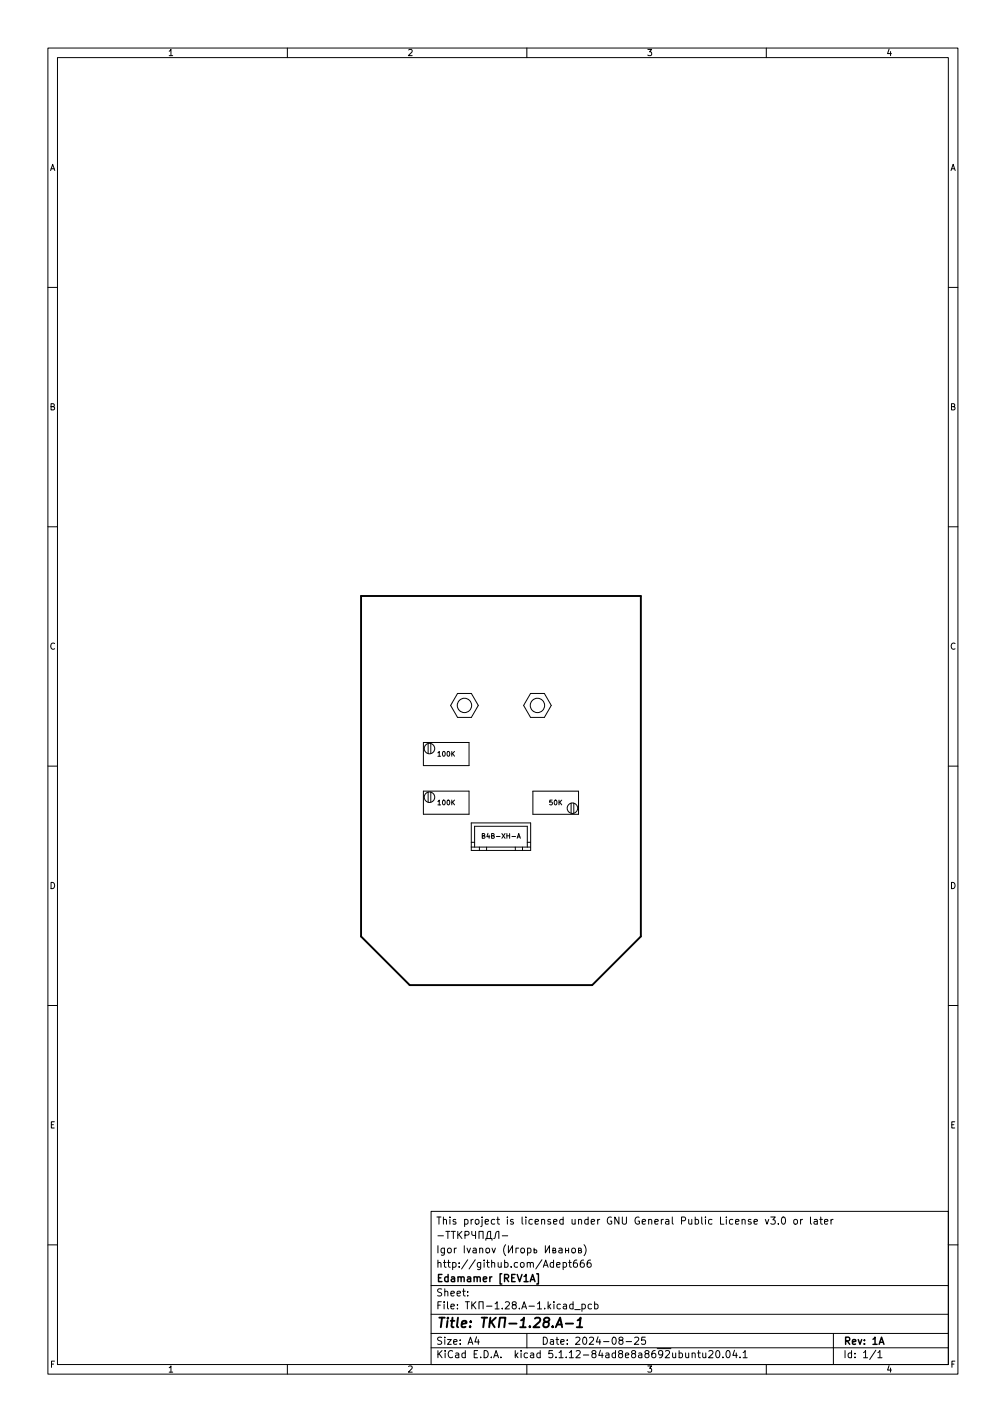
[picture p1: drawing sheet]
<svg xmlns="http://www.w3.org/2000/svg" width="210mm" height="297mm" viewBox="0 0 210 297" stroke-linecap="round" stroke-linejoin="round" font-family="sans-serif">
<defs><g id="words">
<text font-size="2.8" x="91" y="277.3">Title: -1.28.A-1</text>
<g font-size="2.1">
<text x="91" y="255.8">This project is licensed under GNU General Public License v3.0 or later</text>
<text x="91" y="261.8">Igor Ivanov ( )</text>
<text x="91" y="267.8">Edamamer [REV1A]</text>
<text x="91" y="264.8">http://github.com/Adept666</text>
<text x="91" y="273.5">File: -1.28.A-1.kicad_pcb</text>
<text x="91" y="270.8">Sheet:</text>
<text x="91" y="280.9">Size: A4</text>
<text x="113" y="280.9">Date: 2024-08-25</text>
<text x="176" y="280.9">Rev: 1A</text>
<text x="91" y="283.7">KiCad E.D.A. kicad 5.1.12-84ad8e8a8692ubuntu20.04.1</text>
<text x="176" y="283.7">Id: 1/1</text>
</g>
<g font-size="1.8">
<text x="35" y="11.7">1</text>
<text x="85" y="11.7">2</text>
<text x="135" y="11.7">3</text>
<text x="185" y="11.7">4</text>
<text x="10.3" y="35.7">A</text>
<text x="198.4" y="35.7">A</text>
<text x="10.3" y="85.7">B</text>
<text x="198.4" y="85.7">B</text>
<text x="10.3" y="135.7">C</text>
<text x="198.4" y="135.7">C</text>
<text x="10.3" y="185.7">D</text>
<text x="198.4" y="185.7">D</text>
<text x="10.4" y="235.7">E</text>
<text x="198.4" y="235.7">E</text>
<text x="10.4" y="285.7">F</text>
<text x="35" y="286.7">1</text>
<text x="85" y="286.7">2</text>
<text x="135" y="286.7">3</text>
<text x="185" y="286.7">4</text>
<text x="198.5" y="285.7">F</text>
</g>
<g font-size="1.4">
<text x="91.5" y="158">100K</text>
<text x="91.5" y="168.2">100K</text>
<text x="114.8" y="168.2">50K</text>
<text x="101.3" y="175.2">B4B-XH-A</text>
</g>
</g></defs>
<g fill="none" stroke="#000" stroke-width=".21">
<path d="M10 10h190v277h-190zM12 12h186v273h-186zM60 10v2M110 10v2M160 10v2M10 60h2M198 60h2M10 110h2M198 110h2M88.4 155.1h9.5v4.8h-9.5zM89.4 155.3v2.1M90 155.3v2.1"/>
<path d="M95.5 144.9h2.9l1.5 2.5-1.5 2.5h-2.9l-1.4-2.5zM110.8 144.9h2.9l1.4 2.5-1.4 2.5h-2.9l-1.5-2.5zM10 160h2M88.4 165.3h9.5v4.8h-9.5zM89.4 165.5v2.1M90 165.5v2.1M98.4 171.9h12.4v5.7h-12.4zM98.4 176.9h12.4M98.4 175.9h.7M99.1 176.9v-4.3h11v4.3M100.1 176.9v.7M100.7 174.6l.4-.1 .1-.3-.5-.1v1h.4l.2-.3-.3-.2"/>
<path d="M101.6 176.9v.7M107.6 176.9v.7M108 175.1l.3-1 .3 1M108.1 174.8h.4M109.1 176.9v.7M110.1 175.9h.7M111.3 165.3h9.5v4.8h-9.5zM119.2 167.8v2.1M119.8 167.8v2.1M198 160h2M10 210h2M198 210h2"/>
<path d="M90 253h108v32h-108zM91.4 258.1h1.2M93.1 257.2h.8M93.5 257.2v1.5M94.2 257.2h.9M94.7 257.2v1.5M95.6 257.2v1.5M95.8 257.9l.6 .8M96.4 257.2l-.8 .9M97.1 258l.7-.1 .1-.2v-.3l-.8-.2v1.5M98.5 257.2l.1 .7 .7 .2M99.3 257.2v1.5"/>
<path d="M100 258.7v-1.5h.9v1.5M101.4 259.1v-.4h1.3v.4M101.7 258.7l.1-1.2 .3-.3h.3v1.5M103.1 258.7l.3-.2 .1-.9a.51 .51 0 0 1 .7-.4v1.5M104.9 258.1h1.1M157.4 255.2l.8-.1-.1-.3-.4-.1-.3 .2 .1 .7h.6M159.8 254.7l.4 1 .3-1M160.9 254.2h1l-.5 .6 .4 .1v.7l-.2 .1-.7-.1M162.5 255.6v.1M163.3 254.4l.2-.2a.8 .8 0 0 1 .5 .8 .8 .8 0 0 1-.5 .7l-.2-.1-.1-.5zM165.9 254.8l.3-.1 .3 .3v.4l-.3 .3-.3-.1-.2-.2zM167.2 254.7v1"/>
<path d="M167.6 254.7l-.4 .3M169.2 254.2v1.3l.2 .2M170 254.8h.6l.1 .9M170.7 255.1h-.5l-.3 .3 .3 .3 .5-.1M171.2 254.7h.5M171.4 254.2v1.3l.3 .2M172.2 255.2l.7-.1-.1-.3-.4-.1-.2 .2v.7h.6M173.5 254.7v1M173.9 254.7l-.4 .3M10 260h2M90 278.5h108M90 274.5h108"/>
<path d="M90 268.5h108M97.7 270.6v.1M97.7 269.8v.1M99.5 279.2l-.3 1.1h.9M99.9 279.8v1M105.6 260a1.72 1.72 0 0 0 0 2.3M106.2 260.2v1.5l.8-1.5v1.5M108.3 260.7h-.6v1M108.9 260.8l.3-.1 .3 .3v.4l-.3 .3-.3-.1-.2-.2zM110 278.5v3M110.2 260.8l.4-.1 .3 .3-.2 .6h-.5M110.2 260.7v1.5"/>
<path d="M111.5 260.7v1l.5-.1v-.5h-.5M113.9 260.2v1.5l.8-1.5v1.5M114.6 272.8l.4 .6M115 272.4l-.6 .6M115.4 261.2l.5-.1v-.3l-.5-.1v1h.5l.2-.3-.3-.2M115.7 271.9v.2M115.7 272.4v1M116.2 264.2l.7-.1v-.3l-.5-.1-.2 .2 .1 .7h.6M116.7 260.8h.6l.1 .9M117 272.5l-.4-.1-.3 .3 .1 .6h.6M117.4 261.1h-.5l-.2 .3 .2 .3 .5-.1M117.6 263.8l.4-.1 .3 .3-.1 .6h-.6"/>
<path d="M117.6 263.7v1.5M117.7 272.5h.5l.1 .9M118.1 261.2h.6M118.1 260.7v1M118.3 272.8h-.5l-.2 .3 .2 .3 .5-.1M118.7 263.7h.6M118.7 260.7v1M118.9 263.2v1.3l.4 .2M119.5 260.8l.4-.1 .3 .3v.4l-.3 .3-.4-.1-.1-.2zM119.7 272.5l-.5-.1-.3 .3 .2 .6h.6M119.7 271.9v1.5M120 273.6h1.2"/>
<path d="M120.4 263.2l-.4 .1a1.01 1.01 0 0 0 0 1.4l.5-.1 .1-.5-.3-.3h-.3l-.3 .3M120.8 261.2l.5-.1v-.3l-.5-.1v1h.4l.2-.3-.2-.2M121.5 272.5l.4-.1 .3 .3-.1 .6h-.6M121.5 272.4v1.5M121.9 263.2l-.5 .1a1.01 1.01 0 0 0 0 1.4l.5-.1 .1-.5-.3-.3h-.3l-.2 .3M121.9 260a1.72 1.72 0 0 1 0 2.3M123.3 263.2l-.4 .1a1.01 1.01 0 0 0 0 1.4l.5-.1v-.5l-.2-.3h-.3l-.3 .3M123.5 272.5l-.4-.1-.3 .3 .1 .6h.6M124.2 272.5l.4-.1 .3 .3-.2 .6h-.5M124.2 271.9v1.5M129.5 280l-.3-.3 .1-.2 .2-.2 .4 .1 .2 .2-.1 .2-.6 .2-.2 .2 .1 .5 .2 .1h.3l.3-.3v-.3l-.3-.2M132.5 279.5l.6-.2 .3 .4-1 1.1h1"/>
<path d="M134.7 279.3h-.7l-.1 .7 .3-.1 .5 .1 .1 .2-.1 .5-.2 .1-.6-.1M174 278.5v6.5M198 260h2M60 285v2M90 281.5h108M110 285v2M130.7 280.2h1.2M144.5 282.8l.2-.2 .4 .1 .1 .9M144.5 282.6v1M145.7 282.6h.5M145.9 282.1v1.3l.3 .2M146.7 282.6l.1 .9 .4 .1 .2-.1"/>
<path d="M147.4 282.6v1M148 282.3l.6-.2 .3 .4-1 1.1h1M149.6 282.3l.2-.2a.8 .8 0 0 1 .5 .8 .8 .8 0 0 1-.5 .7l-.2-.1-.2-.5zM150.9 283.5v.1M151.8 282.2l.1-.1a.8 .8 0 0 1 .6 .8 .8 .8 0 0 1-.6 .7 1 1 0 0 1-.1-1.4zM153.4 282l-.4 1.1h.9M153.7 282.6v1M154.5 283.5v.1M155.2 282.5l.4-.4v1.5M155.2 283.6h.8M160 285v2M182.9 282l-1.3 2"/>
<path d="M183.3 282.5l.4-.4v1.5M183.3 283.6h.9"/>
<circle cx="89.7" cy="156.4" r="1.09"/>
<circle cx="97" cy="147.4" r="1.5"/>
<circle cx="112.2" cy="147.4" r="1.5"/>
<circle cx="89.7" cy="166.5" r="1.09"/>
<circle cx="119.5" cy="168.8" r="1.09"/>
</g>
<path d="M110.7 267.7l.5-1.5 .5 1.5M110.8 267.3h.8M112.1 266.1h.3v2.1h-.3M183.6 280.8l.5-1.5 .5 1.5" fill="none" stroke="#000" stroke-width=".3"/>
<path d="M75.4 124.5h58.4v71.1l-10.2 10.2h-38.1l-10.1-10.2zM111.7 275.4l.3-.2h.5l.2 .2 .1 .4-.1 .3-1.3 1.1h1.2M113.9 276.1l-.3-.2v-.3a.64 .64 0 0 1 1-.2l.1 .3a.66 .66 0 0 1-.8 .4 .65 .65 0 0 0-.3 1 .65 .65 0 0 0 .8 0 .65 .65 0 0 0 .1-.9l-.2-.1M115.4 277.1v.1M116 277.2l1-2 .4 2M116.3 276.7h1M118.1 276.5h1.6M120.4 277.2h1.2M120.6 275.8l.6-.6-.2 2" fill="none" stroke="#000" stroke-width=".4"/>
<use href="#words"/>
</svg>
